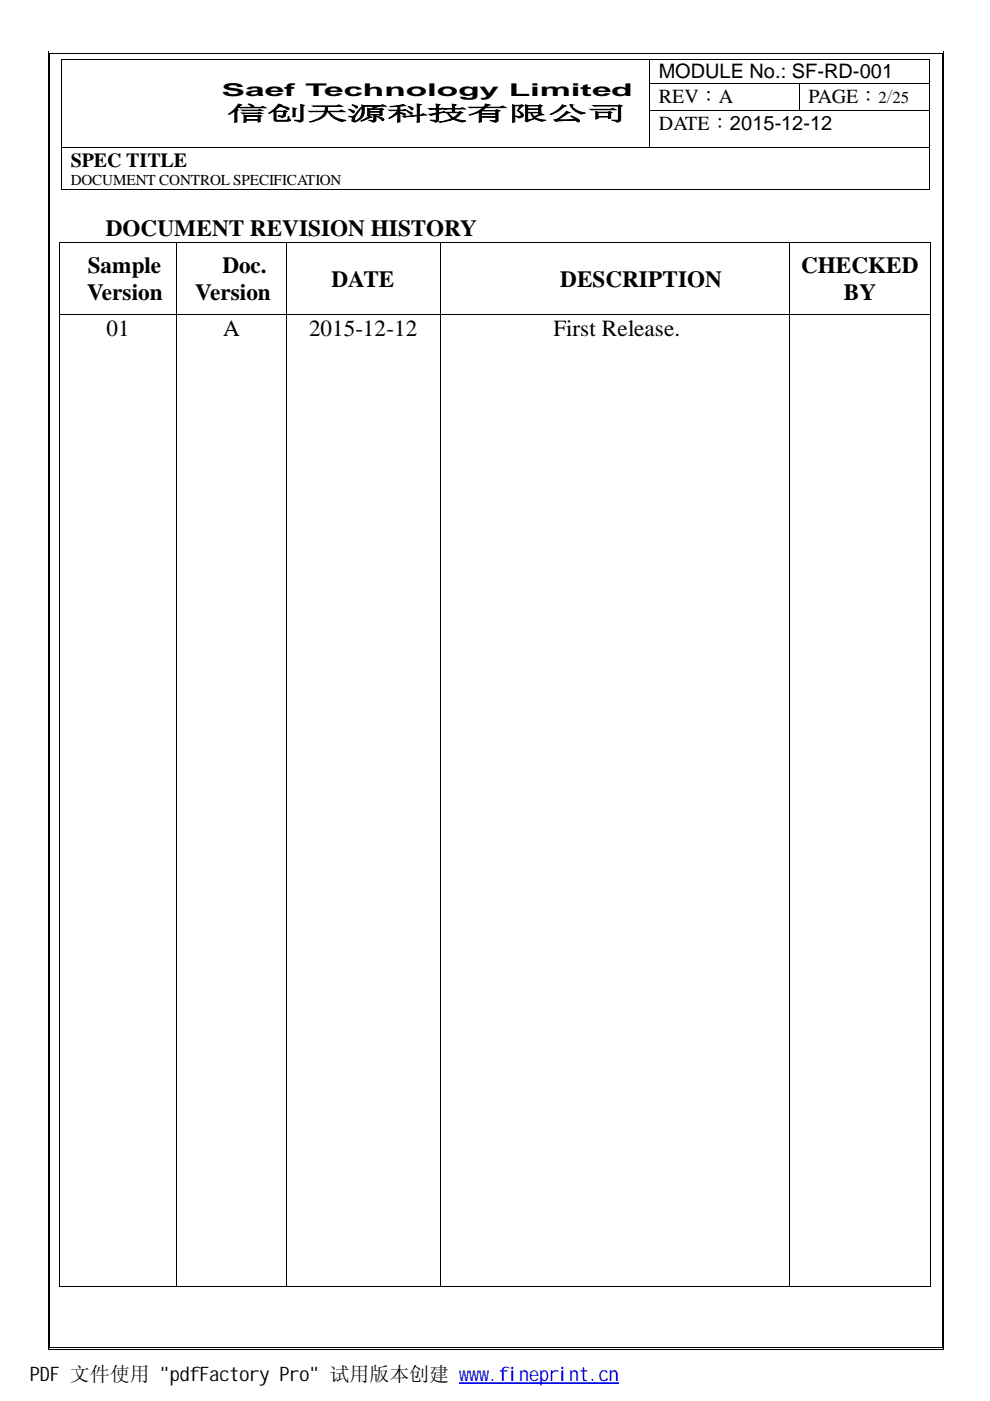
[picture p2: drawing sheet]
<svg xmlns="http://www.w3.org/2000/svg" width="210mm" height="297mm" viewBox="0 0 210 297" stroke-linecap="round" stroke-linejoin="round" font-family="sans-serif">
<defs><g id="words">
<g font-size="4.9">
<text x="22.4" y="50">DOCUMENT REVISION HISTORY</text>
<text x="18.6" y="57.9">Sample</text>
<text x="47.2" y="57.9">Doc.</text>
<text x="169.8" y="57.9">CHECKED</text>
<text x="18.5" y="63.7">Version</text>
<text x="41.4" y="63.7">Version</text>
<text x="70.3" y="60.8">DATE</text>
<text x="118.8" y="60.8">DESCRIPTION</text>
<text x="178.9" y="63.7">BY</text>
<text x="22.6" y="71.3">01</text>
<text x="47.3" y="71.3">A</text>
<text x="65.5" y="71.3">2015-12-12</text>
<text x="117.3" y="71.3">First Release.</text>
</g>
<g font-size="4.2">
<text x="139.7" y="16.6">MODULE No.: SF-RD-001</text>
<text x="139.7" y="21.8">REV：A</text>
<text x="171.4" y="21.8">PAGE： /</text>
<text x="48.2" y="25.5">信创天源科技有限公司</text>
<text x="139.7" y="27.5">DATE：2015-12-12</text>
<text x="15" y="35.3">SPEC TITLE</text>
<text x="6.3" y="292.8">PDF 文件使用 &quot;pdfFactory Pro&quot; 试用版本创建 www.fineprint.cn</text>
</g>
<text font-size="3.7" x="47" y="20.3">Saef Technology Limited</text>
<g font-size="3.6">
<text x="186.3" y="21.8">2</text>
<text x="189.2" y="21.8">25</text>
</g>
<text font-size="3.2" x="15" y="39.2">DOCUMENT CONTROL SPECIFICATION</text>
</g></defs>
<g fill="#000">
<path d="M10.2 11h.1v.5h-.1zM10.2 11h.5v.1h-.5zM13 12.6h.1v.1h-.1zM13 17.6h.1v.2h-.1zM43.4 12.6h.2v.1h-.2zM137.7 12.6h.1v.1h-.1zM137.7 17.6h.1v.2h-.1zM169.4 17.6h.2v.2h-.2zM196.9 12.6h.2v.1h-.2zM196.9 17.6h.2v.2h-.2zM13 23.3h.1v.2h-.1zM13 31.3h.1v.1h-.1z"/>
<path d="M43.4 31.3h.2v.1h-.2zM137.7 23.3h.1v.2h-.1zM137.7 31.3h.1v.1h-.1zM169.4 23.3h.2v.2h-.2zM196.9 23.3h.2v.2h-.2zM196.9 31.3h.2v.1h-.2zM12.6 51.3h.2v.2h-.2zM13 40h.1v.2h-.1zM37.4 51.3h.2v.2h-.2zM60.7 51.3h.2v.2h-.2zM93.2 51.3h.2v.2h-.2zM167.3 51.3h.2v.2h-.2z"/>
<path d="M196.9 40h.2v.2h-.2zM197.2 51.3h.2v.2h-.2zM12.6 66.7h.2v.1h-.2zM37.4 66.7h.2v.1h-.2zM60.7 66.7h.2v.1h-.2zM93.2 66.7h.2v.1h-.2zM167.3 66.7h.2v.1h-.2zM197.2 66.7h.2v.1h-.2zM12.6 272.7h.2v.1h-.2zM37.4 272.7h.2v.1h-.2zM60.7 272.7h.2v.1h-.2zM93.2 272.7h.2v.1h-.2z"/>
<path d="M167.3 272.7h.2v.1h-.2zM197.2 272.7h.2v.1h-.2z"/>
</g>
<g fill="none" stroke="#000" stroke-width=".21">
<path d="M13 12.7v4.9M13 17.8v5.5M13.1 12.6h30.3M43.6 12.6h94.1M137.8 12.7v4.9M137.8 17.8v5.5M137.8 12.6h59.1M137.8 17.7h31.6M169.5 17.8v5.5M169.6 17.7h27.3M197 12.7v4.9M197 17.8v5.5"/>
<path d="M13 23.5v7.8M13 31.4v8.6M13.1 31.4h30.3M43.6 31.4h94.1M137.8 23.5v7.8M137.8 23.4h31.6M137.8 31.4h59.1M169.6 23.4h27.3M197 23.5v7.8M197 31.4v8.6M12.7 51.5v15.2M12.8 51.4h24.6"/>
<path d="M13.1 40.1h183.8M37.5 51.5v15.2M37.6 51.4h23.1M60.8 51.5v15.2M60.9 51.4h32.3M93.3 51.5v15.2M93.4 51.4h73.9M167.4 51.5v15.2M167.5 51.4h29.7M197.3 51.5v15.2M12.7 66.8v205.9M12.8 66.7h24.6"/>
<path d="M37.5 66.8v205.9M37.6 66.7h23.1M60.8 66.8v205.9M60.9 66.7h32.3M93.3 66.8v205.9M93.4 66.7h73.9M167.4 66.8v205.9M167.5 66.7h29.7M197.3 66.8v205.9M12.8 272.7h24.6M37.6 272.7h23.1M60.9 272.7h32.3"/>
<path d="M93.4 272.7h73.9M167.5 272.7h29.7"/>
</g>
<g fill="#fff">
<path d="M10.3 11.1h.2v.4h-.2z"/>
<path d="M10.3 11.1h.4v.2h-.4z"/>
</g>
<path d="M10.5 11.3h.2v.2h-.2z" fill="#000"/>
<path d="M10.7 11h188.9" fill="none" stroke="#000" stroke-width=".21"/>
<path d="M10.7 11.1h188.9v.2h-188.9z" fill="#fff"/>
<path d="M10.7 11.4h188.9" fill="none" stroke="#000" stroke-width=".21"/>
<path d="M199.6 11h.6v.1h-.6zM200 11h.2v.5h-.2z" fill="#000"/>
<g fill="#fff">
<path d="M199.8 11.1h.2v.4h-.2z"/>
<path d="M199.6 11.1h.4v.2h-.4z"/>
</g>
<path d="M199.6 11.3h.2v.2h-.2z" fill="#000"/>
<path d="M10.2 11.5v274.1" fill="none" stroke="#000" stroke-width=".21"/>
<path d="M10.3 11.5h.2v274.1h-.2z" fill="#fff"/>
<path d="M10.6 11.5v274.1M200.1 11.5v274.1" fill="none" stroke="#000" stroke-width=".21"/>
<path d="M199.8 11.5h.2v274.1h-.2z" fill="#fff"/>
<path d="M199.7 11.5v274.1" fill="none" stroke="#000" stroke-width=".21"/>
<path d="M10.2 285.6h.1v.5h-.1zM10.2 285.9h.5v.2h-.5z" fill="#000"/>
<g fill="#fff">
<path d="M10.3 285.6h.2v.3h-.2z"/>
<path d="M10.3 285.8h.4v.1h-.4z"/>
</g>
<path d="M10.5 285.6h.2v.2h-.2z" fill="#000"/>
<path d="M10.7 286h188.9" fill="none" stroke="#000" stroke-width=".21"/>
<path d="M10.7 285.8h188.9v.1h-188.9z" fill="#fff"/>
<path d="M10.7 285.7h188.9" fill="none" stroke="#000" stroke-width=".21"/>
<path d="M199.6 285.9h.6v.2h-.6zM200 285.6h.2v.5h-.2z" fill="#000"/>
<g fill="#fff">
<path d="M199.8 285.6h.2v.3h-.2z"/>
<path d="M199.6 285.8h.4v.1h-.4z"/>
</g>
<path d="M199.6 285.6h.2v.2h-.2z" fill="#000"/>
<path d="M97.4 293.2h33.8" fill="none" stroke="#00f" stroke-width=".21"/>
<use href="#words"/>
</svg>
